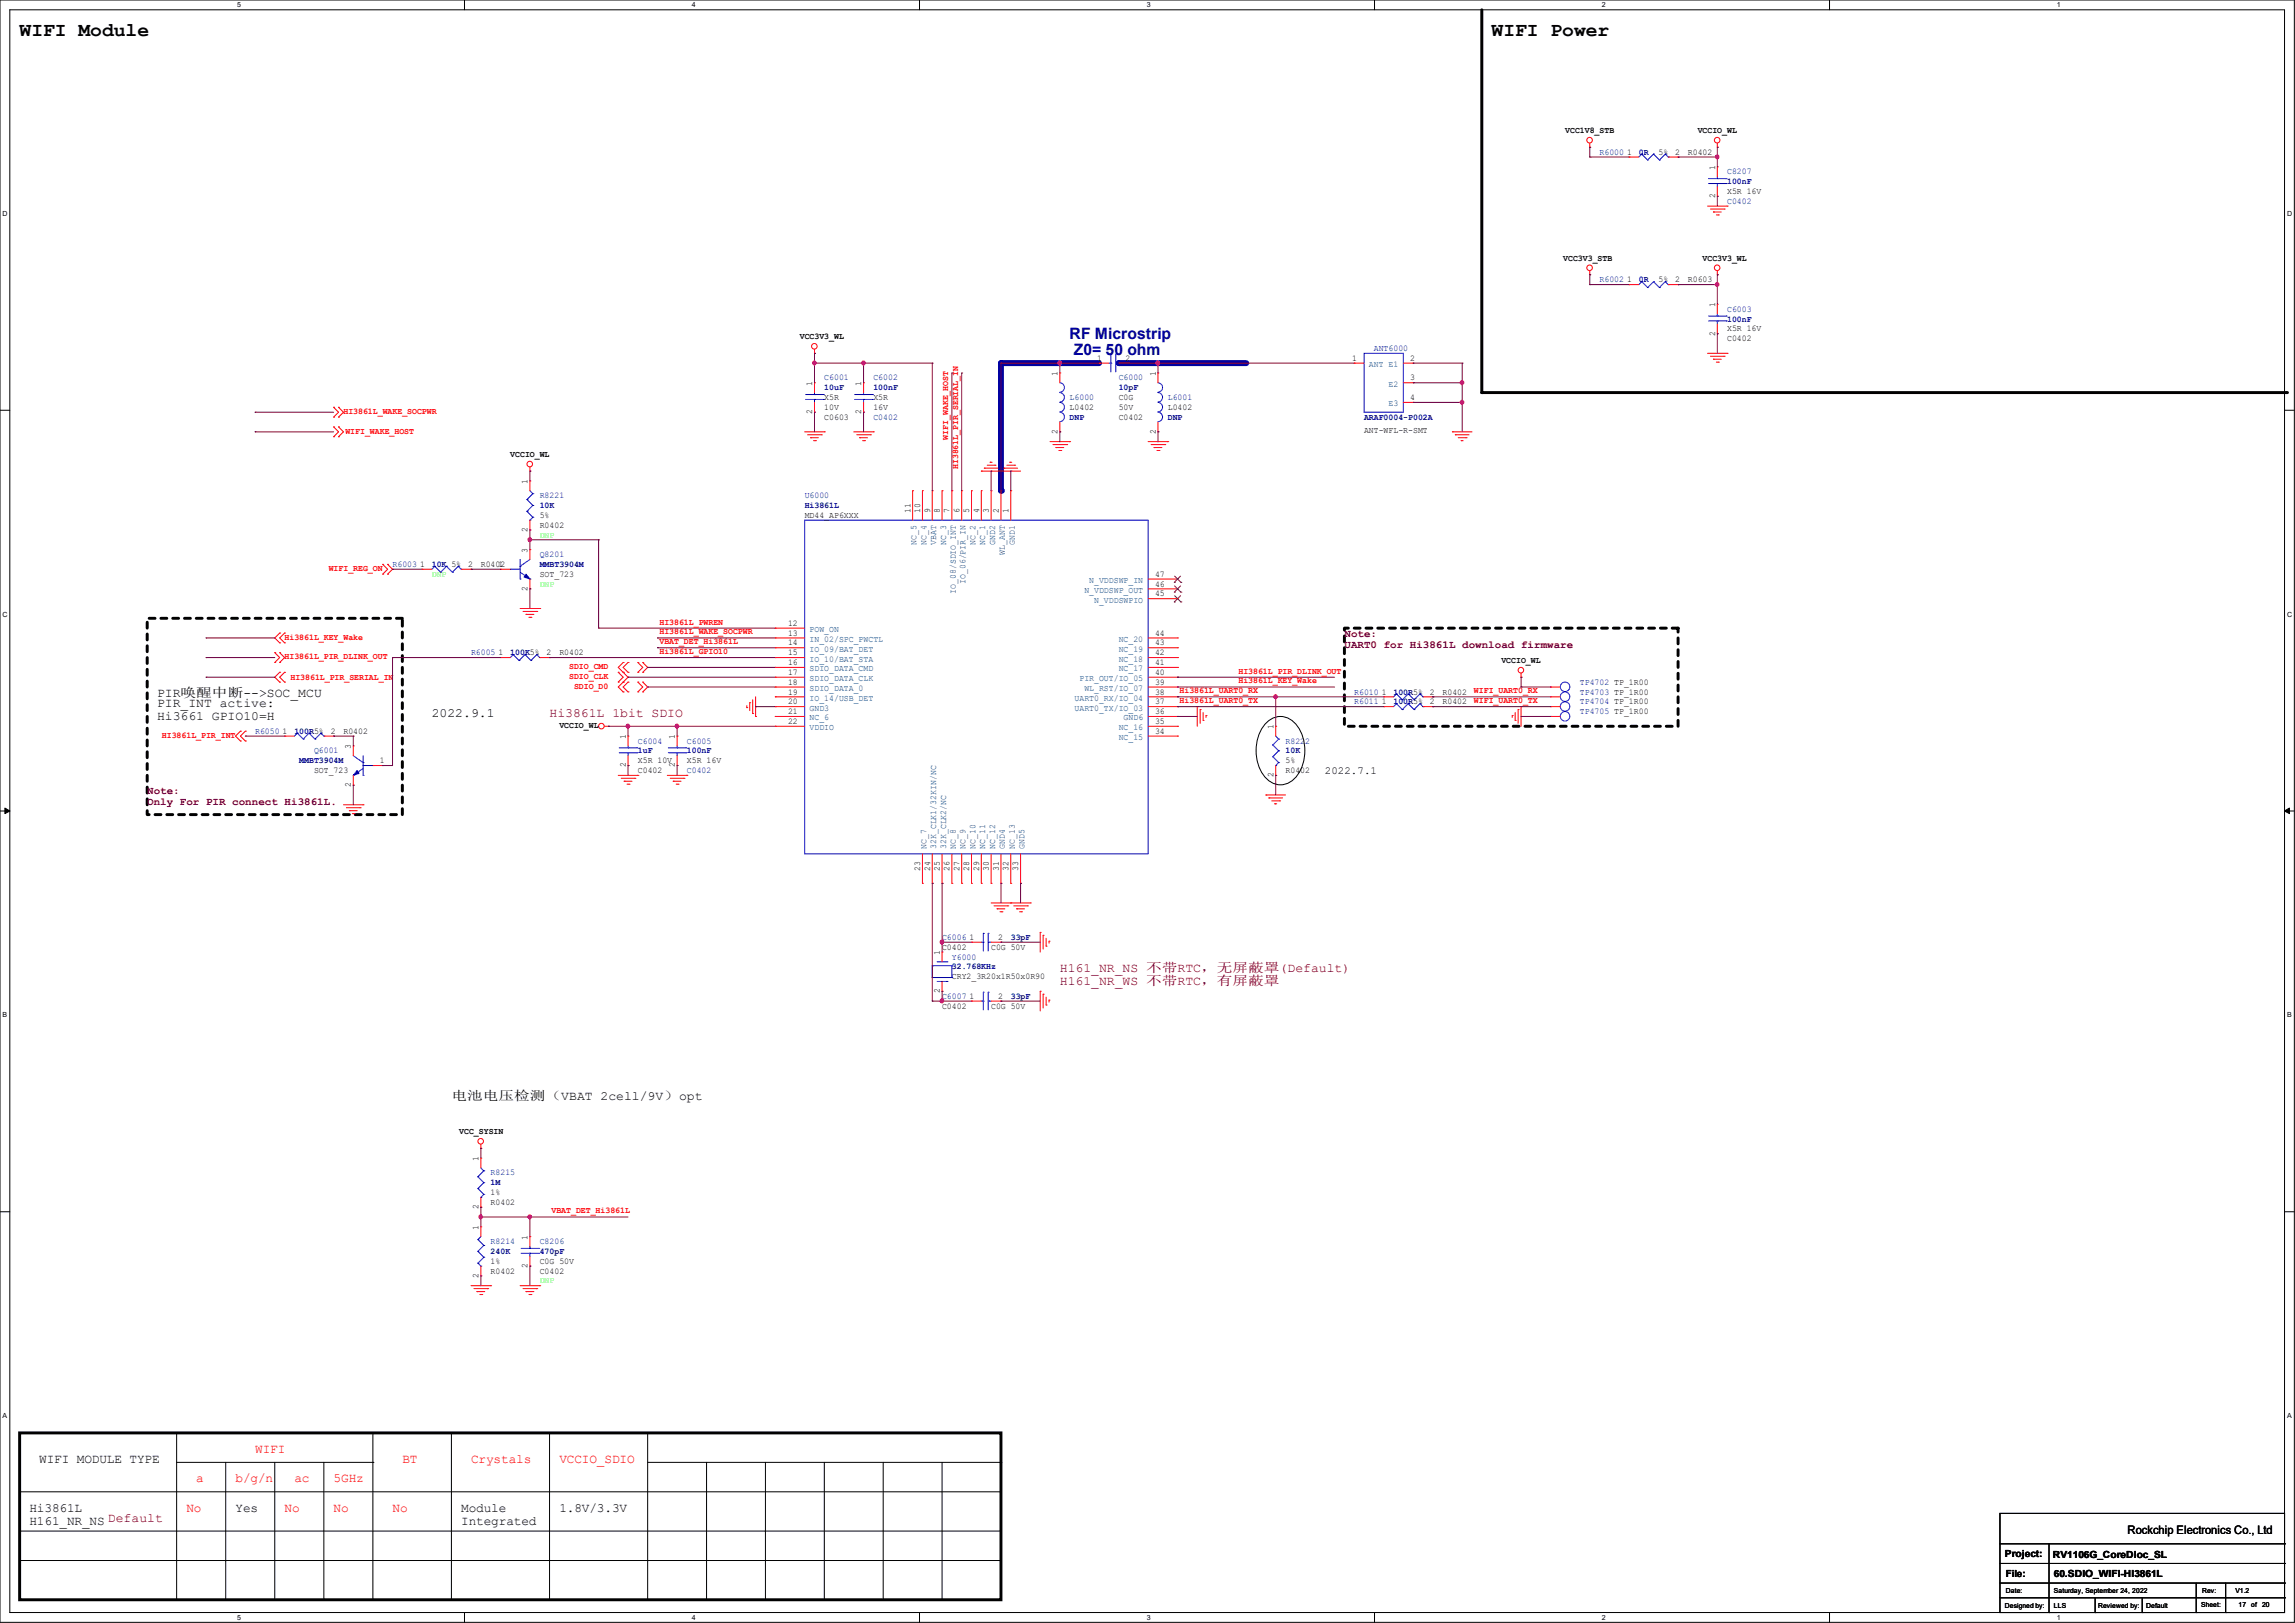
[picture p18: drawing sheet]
<svg xmlns="http://www.w3.org/2000/svg" width="297mm" height="210mm" viewBox="0 0 297 210" stroke-linecap="round" stroke-linejoin="round" font-family="sans-serif">
<defs><g id="words">
<g font-size="2.5">
<text x="2.5" y="4.6">WIFI Module</text>
<text x="193" y="4.6">WIFI Power</text>
</g>
<g font-size="2" fill="#000080">
<text x="138.4" y="43.8">RF Microstrip</text>
<text x="139" y="45.9">Z0= 50 ohm</text>
</g>
<g font-size="1.7">
<text x="20.3" y="91.5">PIR_INT active:</text>
<text x="20.3" y="93.1">Hi3661 GPIO10=H</text>
<text x="20.3" y="90.2">PIR唤醒中断--&gt;SOC_MCU</text>
<text x="55.9" y="92.8">2022.9.1</text>
<text x="58.4" y="142.3">电池电压检测（VBAT 2cell/9V）opt</text>
<text x="5.1" y="189.3">WIFI MODULE TYPE</text>
<text x="3.8" y="195.6">Hi3861L</text>
<text x="3.8" y="197.3">H161_NR_NS Default</text>
<text x="30.5" y="195.6">Yes</text>
<text x="59.7" y="195.6">Module</text>
<text x="59.7" y="197.3">Integrated</text>
<text x="72.4" y="195.6">1.8V/3.3V</text>
</g>
<g font-size="1.7" fill="#800000">
<text x="71.1" y="92.8">Hi3861L 1bit SDIO</text>
<text x="137.2" y="125.8">H161_NR_NS 不带RTC，无屏蔽罩(Default)</text>
<text x="137.2" y="127.4">H161_NR_WS 不带RTC，有屏蔽罩</text>
</g>
<g font-size="1.7" fill="#f00">
<text x="25.4" y="191.8">a</text>
<text x="30.5" y="191.8">b/g/n</text>
<text x="33" y="188">WIFI</text>
<text x="38.1" y="191.8">ac</text>
<text x="43.2" y="191.8">5GHz</text>
<text x="52.1" y="189.3">BT</text>
<text x="61" y="189.3">Crystals</text>
<text x="72.4" y="189.3">VCCIO_SDIO</text>
<text x="24.1" y="195.6">No</text>
<text x="36.8" y="195.6">No</text>
<text x="43.2" y="195.6">No</text>
<text x="50.8" y="195.6">No</text>
</g>
<text font-size="1.5" x="275.3" y="198.5">Rockchip Electronics Co., Ltd</text>
<g font-size="1.4" fill="#800000">
<text x="174" y="82.4">Note:</text>
<text x="174" y="83.8">UART0 for Hi3861L download firmware</text>
<text x="19" y="102.7">Note:</text>
<text x="19" y="104.1">Only For PIR connect Hi3861L.</text>
</g>
<text font-size="1.4" x="171.4" y="100.2">2022.7.1</text>
<g font-size="1.3">
<text x="259.5" y="201.5">Project:</text>
<text x="265.7" y="201.6">RV1106G_CoreDloc_SL</text>
<text x="259.6" y="204">File:</text>
<text x="265.8" y="204.1">60.SDIO_WIFI-HI3861L</text>
</g>
<g font-size="1.1">
<text x="202.6" y="17.2">VCC1V8_STB</text>
<text x="219.7" y="17.2">VCCIO_WL</text>
<text x="210.6" y="20">1</text>
<text x="214.6" y="20">5%</text>
<text x="216.8" y="20">2</text>
<text x="218.4" y="20">R0402</text>
<text x="222" y="22" transform="rotate(-90 222 22)">1</text>
<text x="222" y="25.7" transform="rotate(-90 222 25.7)">2</text>
<text x="223.5" y="25.1">X5R 16V</text>
<text x="202.3" y="33.7">VCC3V3_STB</text>
<text x="220.3" y="33.7">VCC3V3_WL</text>
<text x="210.6" y="36.5">1</text>
<text x="214.6" y="36.5">5%</text>
<text x="216.8" y="36.5">2</text>
<text x="218.4" y="36.5">R0603</text>
<text x="222" y="39.8" transform="rotate(-90 222 39.8)">1</text>
<text x="103.5" y="43.9">VCC3V3_WL</text>
<text x="142" y="46.7">1</text>
<text x="145.7" y="46.7">2</text>
<text x="175" y="46.7">1</text>
<text x="182.5" y="46.7">2</text>
<text x="222" y="43.4" transform="rotate(-90 222 43.4)">2</text>
<text x="223.5" y="44.2">C0402</text>
<text x="223.5" y="42.9">X5R 16V</text>
<text x="105.1" y="53.6" transform="rotate(-90 105.1 53.6)">2</text>
<text x="105.1" y="49.9" transform="rotate(-90 105.1 49.9)">1</text>
<text x="106.7" y="51.8">X5R</text>
<text x="106.7" y="53">10V</text>
<text x="111.5" y="53.6" transform="rotate(-90 111.5 53.6)">2</text>
<text x="111.5" y="49.9" transform="rotate(-90 111.5 49.9)">1</text>
<text x="113" y="51.8">X5R</text>
<text x="113" y="53">16V</text>
<text x="136.9" y="48.6" transform="rotate(-90 136.9 48.6)">1</text>
<text x="138.4" y="53">L0402</text>
<text x="144.8" y="51.8">C0G</text>
<text x="144.8" y="53">50V</text>
<text x="149.6" y="48.6" transform="rotate(-90 149.6 48.6)">1</text>
<text x="151.1" y="53">L0402</text>
<text x="182.5" y="49.2">3</text>
<text x="182.5" y="51.8">4</text>
<text x="66" y="59.1">VCCIO_WL</text>
<text x="106.7" y="54.3">C0603</text>
<text x="136.9" y="56.1" transform="rotate(-90 136.9 56.1)">2</text>
<text x="144.8" y="54.3">C0402</text>
<text x="149.6" y="56.1" transform="rotate(-90 149.6 56.1)">2</text>
<text x="176.5" y="56">ANT-WFL-R-SMT</text>
<text x="68.3" y="62.6" transform="rotate(-90 68.3 62.6)">1</text>
<text x="68.3" y="71.5" transform="rotate(-90 68.3 71.5)">3</text>
<text x="68.3" y="68.8" transform="rotate(-90 68.3 68.8)">2</text>
<text x="69.8" y="68.3">R0402</text>
<text x="69.8" y="67">5%</text>
<text x="104.1" y="67">MD44_AP6XXX</text>
<text x="117.8" y="66.4" transform="rotate(-90 117.8 66.4)">11</text>
<text x="119.1" y="66.4" transform="rotate(-90 119.1 66.4)">10</text>
<text x="120.4" y="66.4" transform="rotate(-90 120.4 66.4)">9</text>
<text x="121.6" y="66.4" transform="rotate(-90 121.6 66.4)">8</text>
<text x="122.9" y="66.4" transform="rotate(-90 122.9 66.4)">7</text>
<text x="124.2" y="66.4" transform="rotate(-90 124.2 66.4)">6</text>
<text x="125.4" y="66.4" transform="rotate(-90 125.4 66.4)">5</text>
<text x="126.7" y="66.4" transform="rotate(-90 126.7 66.4)">4</text>
<text x="128" y="66.4" transform="rotate(-90 128 66.4)">3</text>
<text x="129.2" y="66.4" transform="rotate(-90 129.2 66.4)">2</text>
<text x="130.5" y="66.4" transform="rotate(-90 130.5 66.4)">1</text>
<text x="54.4" y="73.4">1</text>
<text x="60.6" y="73.4">2</text>
<text x="62.2" y="73.4">R0402</text>
<text x="64.5" y="73.4">1</text>
<text x="68.3" y="76.5" transform="rotate(-90 68.3 76.5)">2</text>
<text x="69.8" y="74.6">SOT_723</text>
<text x="149.5" y="77.2">45</text>
<text x="149.5" y="75.9">46</text>
<text x="149.5" y="74.6">47</text>
<text x="102" y="82.3">13</text>
<text x="102" y="83.5">14</text>
<text x="102" y="81">12</text>
<text x="149.5" y="83.5">43</text>
<text x="149.5" y="82.3">44</text>
<text x="64.5" y="84.8">1</text>
<text x="70.7" y="84.8">2</text>
<text x="72.4" y="84.8">R0402</text>
<text x="102" y="88.6">18</text>
<text x="102" y="87.3">17</text>
<text x="102" y="86.1">16</text>
<text x="102" y="89.9">19</text>
<text x="102" y="84.8">15</text>
<text x="149.5" y="88.6">39</text>
<text x="149.5" y="89.9">38</text>
<text x="149.5" y="87.3">40</text>
<text x="149.5" y="84.8">42</text>
<text x="149.5" y="86.1">41</text>
<text x="178.8" y="89.9">1</text>
<text x="185" y="89.9">2</text>
<text x="186.7" y="89.9">R0402</text>
<text x="194.3" y="85.8">VCCIO_WL</text>
<text x="36.6" y="95">1</text>
<text x="42.8" y="95">2</text>
<text x="44.4" y="95">R0402</text>
<text x="72.4" y="94.2">VCCIO_WL</text>
<text x="81" y="95.6" transform="rotate(-90 81 95.6)">1</text>
<text x="87.3" y="95.6" transform="rotate(-90 87.3 95.6)">1</text>
<text x="102" y="93.7">22</text>
<text x="102" y="91.1">20</text>
<text x="102" y="92.4">21</text>
<text x="149.5" y="91.1">37</text>
<text x="149.5" y="93.7">35</text>
<text x="149.5" y="92.4">36</text>
<text x="149.5" y="95">34</text>
<text x="164.8" y="94.4" transform="rotate(-90 164.8 94.4)">1</text>
<text x="178.8" y="91.1">1</text>
<text x="185" y="91.1">2</text>
<text x="186.7" y="91.1">R0402</text>
<text x="40.6" y="100">SOT_723</text>
<text x="45.4" y="101.9" transform="rotate(-90 45.4 101.9)">2</text>
<text x="45.4" y="96.9" transform="rotate(-90 45.4 96.9)">3</text>
<text x="49.1" y="98.8">1</text>
<text x="81" y="99.3" transform="rotate(-90 81 99.3)">2</text>
<text x="82.5" y="100">C0402</text>
<text x="82.5" y="98.8">X5R 10V</text>
<text x="87.3" y="99.3" transform="rotate(-90 87.3 99.3)">2</text>
<text x="88.9" y="98.8">X5R 16V</text>
<text x="164.8" y="100.6" transform="rotate(-90 164.8 100.6)">2</text>
<text x="166.4" y="100">R0402</text>
<text x="166.4" y="98.8">5%</text>
<text x="119.1" y="112.6" transform="rotate(-90 119.1 112.6)">23</text>
<text x="120.4" y="112.6" transform="rotate(-90 120.4 112.6)">24</text>
<text x="121.6" y="112.6" transform="rotate(-90 121.6 112.6)">25</text>
<text x="122.9" y="112.6" transform="rotate(-90 122.9 112.6)">26</text>
<text x="124.2" y="112.6" transform="rotate(-90 124.2 112.6)">27</text>
<text x="125.4" y="112.6" transform="rotate(-90 125.4 112.6)">28</text>
<text x="126.7" y="112.6" transform="rotate(-90 126.7 112.6)">29</text>
<text x="128" y="112.6" transform="rotate(-90 128 112.6)">30</text>
<text x="129.2" y="112.6" transform="rotate(-90 129.2 112.6)">31</text>
<text x="130.5" y="112.6" transform="rotate(-90 130.5 112.6)">32</text>
<text x="131.8" y="112.6" transform="rotate(-90 131.8 112.6)">33</text>
<text x="121.6" y="123.6" transform="rotate(-90 121.6 123.6)">1</text>
<text x="121.9" y="122.9">C0402</text>
<text x="125.5" y="121.6">1</text>
<text x="128.3" y="122.9">C0G 50V</text>
<text x="129.2" y="121.6">2</text>
<text x="121.6" y="128.5" transform="rotate(-90 121.6 128.5)">2</text>
<text x="121.9" y="130.5">C0402</text>
<text x="123.2" y="126.7">CRY2_3R20x1R50x0R90</text>
<text x="125.5" y="129.2">1</text>
<text x="128.3" y="130.5">C0G 50V</text>
<text x="129.2" y="129.2">2</text>
<text x="59.4" y="146.8">VCC_SYSIN</text>
<text x="61.9" y="150.2" transform="rotate(-90 61.9 150.2)">1</text>
<text x="63.5" y="155.9">R0402</text>
<text x="63.5" y="154.6">1%</text>
<text x="61.9" y="159.1" transform="rotate(-90 61.9 159.1)">1</text>
<text x="61.9" y="156.5" transform="rotate(-90 61.9 156.5)">2</text>
<text x="68.3" y="160.4" transform="rotate(-90 68.3 160.4)">1</text>
<text x="61.9" y="165.4" transform="rotate(-90 61.9 165.4)">2</text>
<text x="63.5" y="164.8">R0402</text>
<text x="63.5" y="163.5">1%</text>
<text x="68.3" y="164.1" transform="rotate(-90 68.3 164.1)">2</text>
<text x="69.8" y="164.8">C0402</text>
<text x="69.8" y="163.5">C0G 50V</text>
</g>
<g font-size="1.1" fill="#000080">
<text x="207" y="20">R6000</text>
<text x="212.1" y="20">0R</text>
<text x="223.5" y="22.6">C8207</text>
<text x="223.5" y="23.8">100nF</text>
<text x="223.5" y="26.4">C0402</text>
<text x="207" y="36.5">R6002</text>
<text x="212.1" y="36.5">0R</text>
<text x="223.5" y="40.3">C6003</text>
<text x="223.5" y="41.6">100nF</text>
<text x="177.8" y="45.4">ANT6000</text>
<text x="106.7" y="49.2">C6001</text>
<text x="106.7" y="50.5">10uF</text>
<text x="113" y="49.2">C6002</text>
<text x="113" y="50.5">100nF</text>
<text x="138.4" y="51.8">L6000</text>
<text x="144.8" y="49.2">C6000</text>
<text x="144.8" y="50.5">10pF</text>
<text x="151.1" y="51.8">L6001</text>
<text x="113" y="54.3">C0402</text>
<text x="138.4" y="54.3">DNP</text>
<text x="151.1" y="54.3">DNP</text>
<text x="176.5" y="54.3">ARAF0004-P002A</text>
<text x="69.8" y="64.5">R8221</text>
<text x="69.8" y="65.7">10K</text>
<text x="104.1" y="64.5">U6000</text>
<text x="104.1" y="65.7">Hi3861L</text>
<text x="50.8" y="73.4">R6003</text>
<text x="55.9" y="73.4">10K 5%</text>
<text x="69.8" y="72.1">Q8201</text>
<text x="69.8" y="73.4">MMBT3904M</text>
<text x="61" y="84.8">R6005</text>
<text x="66" y="84.8">100K5%</text>
<text x="175.3" y="89.9">R6010</text>
<text x="180.3" y="89.9">100R5%</text>
<text x="204.5" y="89.9">TP4703 TP_1R00</text>
<text x="204.5" y="88.6">TP4702 TP_1R00</text>
<text x="33" y="95">R6050</text>
<text x="38.1" y="95">100R5%</text>
<text x="175.3" y="91.1">R6011</text>
<text x="180.3" y="91.1">100R5%</text>
<text x="204.5" y="91.1">TP4704 TP_1R00</text>
<text x="204.5" y="92.4">TP4705 TP_1R00</text>
<text x="38.7" y="98.8">MMBT3904M</text>
<text x="40.6" y="97.5">Q6001</text>
<text x="82.5" y="96.2">C6004</text>
<text x="82.5" y="97.5">1uF</text>
<text x="88.9" y="96.2">C6005</text>
<text x="88.9" y="97.5">100nF</text>
<text x="88.9" y="100">C0402</text>
<text x="166.4" y="96.2">R8222</text>
<text x="166.4" y="97.5">10K</text>
<text x="121.9" y="121.6">C6006</text>
<text x="123.2" y="124.2">Y6000</text>
<text x="123.2" y="125.4">32.768KHz</text>
<text x="130.8" y="121.6">33pF</text>
<text x="121.9" y="129.2">C6007</text>
<text x="130.8" y="129.2">33pF</text>
<text x="63.5" y="152.1">R8215</text>
<text x="63.5" y="153.4">1M</text>
<text x="63.5" y="161">R8214</text>
<text x="69.8" y="161">C8206</text>
<text x="63.5" y="162.3">240K</text>
<text x="69.8" y="162.3">470pF</text>
</g>
<g font-size="1.1" fill="#004080">
<text x="177.2" y="47.5">ANT E1</text>
<text x="179.7" y="50">E2</text>
<text x="179.7" y="52.6">E3</text>
<text x="118.6" y="70.5" transform="rotate(-90 118.6 70.5)">NC_5</text>
<text x="119.9" y="70.5" transform="rotate(-90 119.9 70.5)">NC_4</text>
<text x="121.2" y="70.5" transform="rotate(-90 121.2 70.5)">VBAT</text>
<text x="122.4" y="70.5" transform="rotate(-90 122.4 70.5)">NC_3</text>
<text x="126.2" y="70.5" transform="rotate(-90 126.2 70.5)">NC_2</text>
<text x="127.5" y="70.5" transform="rotate(-90 127.5 70.5)">NC_1</text>
<text x="128.8" y="70.5" transform="rotate(-90 128.8 70.5)">GND2</text>
<text x="130.1" y="71.8" transform="rotate(-90 130.1 71.8)">WL_ANT</text>
<text x="131.3" y="70.5" transform="rotate(-90 131.3 70.5)">GND1</text>
<text x="123.7" y="76.8" transform="rotate(-90 123.7 76.8)">IO_08/SDIO_INT</text>
<text x="125" y="75.6" transform="rotate(-90 125 75.6)">IO_06/PIR_IN</text>
<text x="140.3" y="76.7">N_VDDSWP_OUT</text>
<text x="141" y="75.4">N_VDDSWP_IN</text>
<text x="141.6" y="78">N_VDDSWPIO</text>
<text x="104.8" y="83.1">IN_02/SPC_PWCTL</text>
<text x="104.8" y="81.8">POW_ON</text>
<text x="144.8" y="83.1">NC_20</text>
<text x="104.8" y="84.3">IO_09/BAT_DET</text>
<text x="104.8" y="89.4">SDIO_DATA_0</text>
<text x="104.8" y="88.1">SDIO_DATA_CLK</text>
<text x="104.8" y="86.9">SDIO_DATA_CMD</text>
<text x="104.8" y="85.6">IO_10/BAT_STA</text>
<text x="139.7" y="88.1">PIR_OUT/IO_05</text>
<text x="140.3" y="89.4">WL_RST/IO_07</text>
<text x="144.8" y="85.6">NC_18</text>
<text x="144.8" y="84.3">NC_19</text>
<text x="144.8" y="86.9">NC_17</text>
<text x="104.8" y="94.5">VDDIO</text>
<text x="104.8" y="90.7">IO_14/USB_DET</text>
<text x="104.8" y="92">GND3</text>
<text x="104.8" y="93.2">NC_6</text>
<text x="139.1" y="92">UART0_TX/IO_03</text>
<text x="139.1" y="90.7">UART0_RX/IO_04</text>
<text x="144.8" y="94.5">NC_16</text>
<text x="144.8" y="95.8">NC_15</text>
<text x="145.4" y="93.2">GND6</text>
<text x="119.9" y="109.9" transform="rotate(-90 119.9 109.9)">NC_7</text>
<text x="121.2" y="109.9" transform="rotate(-90 121.2 109.9)">32K_CLK1/32KIN/NC</text>
<text x="122.4" y="109.9" transform="rotate(-90 122.4 109.9)">32K_CLK2/NC</text>
<text x="123.7" y="109.9" transform="rotate(-90 123.7 109.9)">NC_8</text>
<text x="125" y="109.9" transform="rotate(-90 125 109.9)">NC_9</text>
<text x="126.2" y="109.9" transform="rotate(-90 126.2 109.9)">NC_10</text>
<text x="127.5" y="109.9" transform="rotate(-90 127.5 109.9)">NC_11</text>
<text x="128.8" y="109.9" transform="rotate(-90 128.8 109.9)">NC_12</text>
<text x="130.1" y="109.9" transform="rotate(-90 130.1 109.9)">GND4</text>
<text x="131.3" y="109.9" transform="rotate(-90 131.3 109.9)">NC_13</text>
<text x="132.6" y="109.9" transform="rotate(-90 132.6 109.9)">GND5</text>
</g>
<g font-size="1.1" fill="#f00">
<text x="44.4" y="53.6">HI3861L_WAKE_SOCPWR</text>
<text x="44.7" y="56.2">WIFI_WAKE_HOST</text>
<text x="122.7" y="56.9" transform="rotate(-90 122.7 56.9)">WIFI_WAKE_HOST</text>
<text x="124" y="60.7" transform="rotate(-90 124 60.7)">HI3861L_PIR_SERIAL_IN</text>
<text x="42.5" y="73.9">WIFI_REG_ON</text>
<text x="36.8" y="82.8">Hi3861L_KEY_Wake</text>
<text x="85.3" y="83.4">VBAT_DET_Hi3861L</text>
<text x="85.3" y="82.1">HI3861L_WAKE_SOCPWR</text>
<text x="85.3" y="80.8">HI3861L_PWREN</text>
<text x="36.8" y="85.3">HI3861L_PIR_DLINK_OUT</text>
<text x="37.6" y="88">HI3861L_PIR_SERIAL_IN</text>
<text x="73.7" y="86.6">SDIO_CMD</text>
<text x="73.7" y="87.8">SDIO_CLK</text>
<text x="74.3" y="89.1">SDIO_D0</text>
<text x="85.3" y="84.6">Hi3861L_GPIO10</text>
<text x="152.7" y="89.7">Hi3861L_UART0_RX</text>
<text x="160.3" y="87.2">HI3861L_PIR_DLINK_OUT</text>
<text x="160.3" y="88.4">Hi3861L_KEY_Wake</text>
<text x="190.8" y="89.7">WIFI_UART0_RX</text>
<text x="21" y="95.5">HI3861L_PIR_INT</text>
<text x="152.7" y="91">Hi3861L_UART0_TX</text>
<text x="190.8" y="91">WIFI_UART0_TX</text>
<text x="71.4" y="157">VBAT_DET_Hi3861L</text>
</g>
<g font-size="1.1" fill="#0f0">
<text x="69.8" y="69.6">DNP</text>
<text x="55.9" y="74.6">DNP</text>
<text x="69.8" y="75.9">DNP</text>
<text x="69.8" y="166.1">DNP</text>
</g>
<g font-size=".9">
<text x="30.7" y=".9">5</text>
<text x="89.5" y=".9">4</text>
<text x="148.4" y=".9">3</text>
<text x="207.3" y=".9">2</text>
<text x="266.2" y=".9">1</text>
<text x=".3" y="28">D</text>
<text x="296" y="28">D</text>
<text x=".3" y="79.8">C</text>
<text x="296" y="79.8">C</text>
<text x=".3" y="131.7">B</text>
<text x="296" y="131.7">B</text>
<text x=".3" y="183.5">A</text>
<text x="296" y="183.5">A</text>
<text x="30.7" y="209.6">5</text>
<text x="89.5" y="209.6">4</text>
<text x="148.4" y="209.6">3</text>
<text x="207.3" y="209.6">2</text>
<text x="259.5" y="208.1">Designed by:</text>
<text x="259.6" y="206.2">Date:</text>
<text x="265.8" y="206.2">Saturday, September 24, 2022</text>
<text x="265.8" y="208.1">LLS</text>
<text x="266.2" y="209.6">1</text>
<text x="271.5" y="208.1">Reviewed by:</text>
<text x="277.7" y="208.1">Default</text>
<text x="284.9" y="207.9">Sheet:</text>
<text x="285" y="206.2">Rev:</text>
<text x="289.3" y="206.2">V1.2</text>
<text x="289.7" y="207.9">17</text>
<text x="291.3" y="207.9">of 20</text>
</g>
</g></defs>
<path d="M0 0h296.9v209.9h-296.9zM1.3 1.3h294.4v207.4h-294.4z" fill="none" stroke="#000" stroke-width=".13"/>
<g fill="#fff">
<path d="M30.7 .1h.5v1h-.5z"/>
<path d="M30.7 208.8h.5v1h-.5z"/>
</g>
<path d="M60.1 0v1.3M60.1 208.7v1.2" fill="none" stroke="#000" stroke-width=".13"/>
<g fill="#fff">
<path d="M89.5 .1h.5v1h-.5z"/>
<path d="M89.5 208.8h.5v1h-.5z"/>
</g>
<path d="M119 0v1.3M119 208.7v1.2" fill="none" stroke="#000" stroke-width=".13"/>
<g fill="#fff">
<path d="M148.4 .1h.5v1h-.5z"/>
<path d="M148.4 208.8h.5v1h-.5z"/>
</g>
<path d="M177.9 0v1.3M177.9 208.7v1.2" fill="none" stroke="#000" stroke-width=".13"/>
<g fill="#fff">
<path d="M207.3 .1h.5v1h-.5z"/>
<path d="M207.3 208.8h.5v1h-.5z"/>
</g>
<path d="M236.8 0v1.3M236.8 208.7v1.2" fill="none" stroke="#000" stroke-width=".13"/>
<g fill="#fff">
<path d="M266.2 .1h.5v1h-.5z"/>
<path d="M266.2 208.8h.5v1h-.5z"/>
<path d="M.3 27.2h.7v1h-.7z"/>
<path d="M296 27.2h.6v1h-.6z"/>
<path d="M.3 79h.7v1h-.7z"/>
<path d="M296 79h.6v1h-.6z"/>
</g>
<path d="M0 53.1h1.3M295.7 53.1h1.2" fill="none" stroke="#000" stroke-width=".13"/>
<g fill="#fff">
<path d="M.3 130.9h.6v1h-.6z"/>
<path d="M296 130.9h.6v1h-.6z"/>
</g>
<path d="M0 104.9h1.3M295.7 104.9h1.2" fill="none" stroke="#000" stroke-width=".13"/>
<path d="M.6 104.6l.7 .3-.7 .4zM295.7 104.9l.6-.3v.7z" fill="#000" stroke="#000" stroke-width=".13"/>
<g fill="#fff">
<path d="M.3 182.7h.6v1h-.6z"/>
<path d="M296 182.7h.5v1h-.5z"/>
</g>
<path d="M0 156.8h1.3M295.7 156.8h1.2" fill="none" stroke="#000" stroke-width=".13"/>
<path d="M129.5 47h12.7" fill="none" stroke="#0000a0" stroke-width=".76"/>
<circle cx="129.5" cy="47" r=".38" fill="#0000a0"/>
<path d="M144.8 47h16.5" fill="none" stroke="#0000a0" stroke-width=".76"/>
<circle cx="144.8" cy="47" r=".38" fill="#0000a0"/>
<path d="M129.5 47v16.5" fill="none" stroke="#0000a0" stroke-width=".76"/>
<circle cx="129.5" cy="63.5" r=".38" fill="#0000a0"/>
<path d="M191.8 1.3v49.5h104.1M2.5 185.4h127v21.6h-127z" fill="none" stroke="#000" stroke-width=".38"/>
<g fill="#000">
<circle cx="191.8" cy="50.8" r=".19"/>
<circle cx="295.9" cy="50.8" r=".19"/>
</g>
<g fill="none" stroke="#000" stroke-width=".13">
<path d="M163.9 93.5a2.51 2.51 0 0 1 4 .5 5.6 5.6 0 0 1-.4 6.8 2.51 2.51 0 0 1-4-.5 5.6 5.6 0 0 1 .4-6.8zM2.5 193h.1M2.5 198.1h.1M2.5 193h127M2.5 198.1h127M22.9 189.2h25.4M22.9 185.4v21.6M29.2 189.2v17.8M35.6 189.2v17.8M41.9 189.2v17.8M48.3 189.2h.1M48.3 185.4v21.6"/>
<path d="M58.4 185.4v21.6M71.1 185.4v21.6M83.8 189.2h45.7M83.8 185.4v21.6M91.4 189.2v17.8M99.1 189.2v17.8M106.7 189.2v17.8M114.3 189.2v17.8M121.9 189.2v17.8M129.5 189.2h.1M258.8 195.8h36.9v12.9h-36.9zM258.8 199.8h36.9"/>
<path d="M265.2 199.8v8.9M295.7 199.8h.1M2.5 201.9h.1M2.5 201.9h127M22.9 207h.1M29.2 207h.1M35.6 207h.1M41.9 207h.1M48.3 207h.1M58.4 207h.1M71.1 207h.1M83.8 207h.1"/>
<path d="M91.4 207h.1M99.1 207h.1M106.7 207h.1M114.3 207h.1M121.9 207h.1M258.8 202.3h36.9M258.8 204.9h36.9M258.8 206.8h36.9M265.2 208.7h.1M271.1 208.7h.1M271.1 206.8v1.9M277.2 208.7h.1"/>
<path d="M277.2 206.8v1.9M284.2 208.7h.1M284.2 204.9v3.8M288 208.7h.1M288 204.9v3.8M295.7 202.3h.1M295.7 204.9h.1M295.7 206.8h.1"/>
</g>
<path d="M19 80h33.1v25.4h-33.1zM174 81.3h43.2v12.7h-43.2z" fill="none" stroke="#000" stroke-width=".38" stroke-dasharray=".8 .8"/>
<g fill="none" stroke="#f00" stroke-width=".13">
<path d="M205.7 19h.1M205.7 18.5v.5M222.2 19h.1M222.2 18.5v.5M205.7 35.6h.1M205.7 35.1v.5M210.8 36.8h.1M210.8 20.3h.1M210.8 36.8h1.3M210.8 20.3h1.3M215.9 36.8h1.3M215.9 20.3h1.3"/>
<path d="M217.2 36.8h.1M217.2 20.3h.1M221 26.7h2.5M221.4 27.1h1.7M221.7 27.4h.1M221.7 27.4h1.1M222.1 27.8h.3M222.2 35.6h.1M222.2 21.6h.1M222.2 25.4h.1M222.2 39.4h.1M222.2 21.6v1.3"/>
<path d="M222.2 24.1v1.3M222.2 35.1v.5M222.2 39.4v1.2M222.4 27.8h.1M223.1 27.1h.1M223.5 26.7h.1M43.2 56.5h.1M43.2 55.2h.1M43.2 52.7h.1M43.2 54h.1M43.2 55.2l.6 .7-.6 .6M43.2 52.7l.6 .6-.6 .7"/>
<path d="M43.8 56.5h.1M43.8 55.2h.1M43.8 52.7h.1M43.8 54h.1M43.8 55.2l.6 .7-.6 .6M43.8 52.7l.6 .6-.6 .7M104.1 55.9h2.6M104.5 56.3h1.8M104.9 56.6h.1M104.9 56.6h1M105.3 57h.2M105.4 45.7h.1"/>
<path d="M105.4 49.5h.1M105.4 53.3h.1M105.4 45.2v.5M105.4 49.5v1.3M105.4 52.1v1.2M105.5 57h.1M106.3 56.3h.1M106.7 55.9h.1M110.5 55.9h2.5M110.9 56.3h1.7M111.3 56.6h.1M111.3 56.6h1"/>
<path d="M111.6 57h.3M111.8 49.5h.1M111.8 53.3h.1M111.8 49.5v1.3M111.8 52.1v1.2M111.9 57h.1M112.6 56.3h.1M113 55.9h.1M128.1 59.8h.1M128.1 59.8h.3M130.7 59.8h.1M130.7 59.8h.2"/>
<path d="M135.9 57.1h2.5M136.3 57.5h1.7M136.7 57.9h.1M136.7 57.9h1M137 58.3h.3M137.2 48.3h.1M137.2 55.9h.1M137.2 48.3v1.2M137.2 54.6v1.3M137.3 58.3h.1M138 57.5h.1M138.4 57.1h.1"/>
<path d="M142.2 47h.1M142.2 47h1.3M144.8 47h1.2M146 47h.1M148.6 57.1h2.5M149 57.5h1.7M149.4 57.9h.1M149.4 57.9h1M149.7 58.3h.3M149.9 48.3h.1M149.9 55.9h.1M149.9 48.3v1.2"/>
<path d="M149.9 54.6v1.3M150 58.3h.1M150.7 57.5h.1M151.1 57.1h.1M175.3 47h.1M175.3 47h1.2M181.6 47h1.3M181.6 49.5h1.3M181.6 52.1h1.3M182.9 47h.1M182.9 49.5h.1M182.9 52.1h.1"/>
<path d="M188 55.9h.1M188 55.9h2.5M188.3 56.3h.1M188.3 56.3h1.8M188.7 56.6h1M189.1 57h.1M189.1 57h.3M189.7 56.6h.1M221 45.7h2.5M221.4 46.1h1.7M221.7 46.5h.1M221.7 46.5h1.1"/>
<path d="M222.1 46.9h.3M222.2 43.2h.1M222.2 41.9v1.3M222.4 46.9h.1M223.1 46.1h.1M223.5 45.7h.1M49.5 74.3h.1M49.5 73h.1M49.5 73l.7 .7-.7 .6M50.2 73h.1M50.2 74.3h.1M50.2 73l.6 .7-.6 .6"/>
<path d="M54.6 73.7h.1M54.6 73.7h1.3M59.7 73.7h1.3M61 73.7h.1M64.8 73.7h.1M64.8 73.7h1.2M67.3 78.7h2.5M67.7 79.1h1.8M68.1 79.5h.1M68.1 79.5h1M68.5 79.9h.2M68.6 61h.1"/>
<path d="M68.6 62.2h.1M68.6 68.6h.1M68.6 76.2h.1M68.6 71.1h.1M68.6 60.5v.5M68.6 62.2v1.3M68.6 67.3v1.3M68.6 71.1v1.3M68.6 74.9v1.3M68.7 79.9h.1M69.5 79.1h.1M69.8 78.7h.1"/>
<path d="M118.1 63.5h.1M118.1 63.5v3.8M119.4 63.5h.1M119.4 63.5v3.8M120.6 63.5h.1M120.6 63.5v3.8M121.9 63.5h.1M121.9 63.5v3.8M123.2 63.5h.1M123.2 63.5v3.8M124.5 63.5h.1M124.5 63.5v3.8"/>
<path d="M125.7 63.5h.1M125.7 63.5v3.8M127 61h.1M127 63.5h.1M127 61h5.1M127 63.5v3.8M127.4 60.6h.1M127.4 60.6h1.8M127.8 60.2h1M128.3 63.5h.1M128.3 63.5v3.8M128.8 60.2h.1"/>
<path d="M129.5 61h.1M129.5 63.5h.1M129.5 63.5v3.8M129.9 60.6h.1M129.9 60.6h1.8M130.3 60.2h1M130.8 63.5h.1M130.8 63.5v3.8M131.3 60.2h.1M148.6 77.5h3.8M148.6 76.2h3.8M148.6 74.9h3.8"/>
<path d="M152.4 77.5h.1M152.4 76.2h.1M152.4 74.9h.1M31.1 94.6h.1M31.1 95.9h.1M31.1 94.6l-.6 .6 .6 .7M31.7 94.6h.1M31.7 95.9h.1M31.7 94.6l-.6 .6 .6 .7M35.6 85.7h.1M35.6 84.5h.1M35.6 84.5l.6 .6-.6 .6"/>
<path d="M36.2 81.9h.1M36.2 83.2h.1M36.2 85.7h.1M36.2 84.5h.1M36.2 87h.1M36.2 88.3h.1M36.2 81.9l-.6 .6 .6 .7M36.2 84.5l.6 .6-.6 .6M36.2 87l-.6 .6 .6 .7M36.8 83.2h.1M36.8 81.9h.1M36.8 88.3h.1"/>
<path d="M36.8 87h.1M36.8 95.2h.1M36.8 81.9l-.6 .6 .6 .7M36.8 87l-.6 .6 .6 .7M36.8 95.2h1.3M41.9 95.2h1.3M43.2 95.2h.1M45.7 96.5h.1M45.7 96.5v1.3M48.3 99.1h1.2M49.5 99.1h.1M64.8 85.1h.1"/>
<path d="M64.8 85.1h1.2M69.8 85.1h1.3M71.1 85.1h.1M78.2 94h.5M78.7 94h.1M80 88.3h.1M80 87h.1M80 87l.6 .6-.6 .7M80.6 87h.1M80.6 85.7h.1M80.6 88.3h.1M80.6 89.5h.1"/>
<path d="M80.6 85.7l-.6 .7 1.3 1.2-1.3 1.3 .6 .6M81.3 87h.1M81.3 85.7h.1M81.3 88.3h.1M81.3 89.5h.1M81.3 95.2h.1M81.3 99.1h.1M81.3 88.3l-.7 .6 .7 .6M81.3 85.7l-.7 .7 .7 .6M81.3 95.2v1.3M81.3 97.8v1.3M82.5 87h.1"/>
<path d="M82.5 85.7h.1M82.5 88.3h.1M82.5 89.5h.1M82.5 85.7l.7 .7-.7 .6M82.5 88.3l.7 .6-.7 .6M83.2 85.7h.1M83.2 87h.1M83.2 89.5h.1M83.2 88.3h.1M83.2 85.7l.6 .7-.6 .6M83.2 88.3l.6 .6-.6 .6M87.6 95.2h.1"/>
<path d="M87.6 99.1h.1M87.6 95.2v1.3M87.6 97.8v1.3M96.6 91.6h.1M96.6 91.3v.3M97 90.9h.1M97 90.9v1M97.4 92.3h.1M97.4 90.6v1.7M97.8 92.7h.1M97.8 90.2v2.5M100.3 82.5h.1"/>
<path d="M100.3 94h.1M100.3 83.8h.1M100.3 88.9h.1M100.3 87.6h.1M100.3 86.4h.1M100.3 90.2h.1M100.3 85.1h.1M100.3 81.3h.1M100.3 91.4h.1M100.3 92.7h.1M100.3 94h3.8M100.3 85.1h3.8"/>
<path d="M100.3 90.2h3.8M100.3 91.4h3.8M100.3 88.9h3.8M100.3 92.7h3.8M100.3 87.6h3.8M100.3 82.5h3.8M100.3 83.8h3.8M100.3 86.4h3.8M100.3 81.3h3.8M148.6 94h3.8M148.6 85.1h3.8M148.6 90.2h3.8"/>
<path d="M148.6 91.4h3.8M148.6 88.9h3.8M148.6 95.2h3.8M148.6 92.7h3.8M148.6 87.6h3.8M148.6 82.5h3.8M148.6 83.8h3.8M148.6 86.4h3.8M152.4 91.4h.1M152.4 94h.1M152.4 88.9h.1M152.4 90.2h.1"/>
<path d="M152.4 92.7h.1M152.4 87.6h.1M152.4 95.2h.1M152.4 85.1h.1M152.4 83.8h.1M152.4 86.4h.1M152.4 82.5h.1M154.9 91.4h.1M154.9 91.4v2.6M155.3 91.8h.1M155.3 91.8v1.8M155.7 93.2h.1"/>
<path d="M155.7 92.2v1M156.1 92.6h.1M156.1 92.6v.2M165.1 94h.1M165.1 94v1.2M165.1 99.1v1.2M179.1 90.2h.1M179.1 91.4h.1M179.1 90.2h1.2M179.1 91.4h1.2M184.1 90.2h1.3M184.1 91.4h1.3"/>
<path d="M185.4 90.2h.1M185.4 91.4h.1M195.7 92.6h.1M195.7 92.6v.2M196.1 93.2h.1M196.1 92.2v1M196.5 91.8h.1M196.5 91.8v1.8M196.8 91.4h.1M196.8 87.6h.1M196.8 87.1v.5M196.8 91.4v2.6"/>
<path d="M200.7 90.2h.1M200.7 91.4h.1M200.7 88.9h.1M200.7 92.7h.1M200.7 90.2h1.2M200.7 91.4h1.2M200.7 88.9h1.2M200.7 92.7h1.2M44.4 104.1h2.6M44.8 104.5h1.8M45.2 104.9h.1M45.2 104.9h1"/>
<path d="M45.6 105.3h.2M45.7 101.6h.1M45.7 100.3v1.3M45.8 105.3h.1M46.6 104.5h.1M47 104.1h.1M80 100.3h2.5M80.4 100.7h1.8M80.8 101.1h.1M80.8 101.1h1M81.2 101.5h.2M81.4 101.5h.1"/>
<path d="M82.2 100.7h.1M82.5 100.3h.1M86.4 100.3h2.5M86.7 100.7h1.8M87.1 101.1h.1M87.1 101.1h1M87.5 101.5h.3M87.8 101.5h.1M88.5 100.7h.1M88.9 100.3h.1M119.4 114.3h.1M119.4 110.5v3.8"/>
<path d="M120.6 114.3h.1M120.6 110.5v3.8M121.9 114.3h.1M121.9 110.5v3.8M123.2 114.3h.1M123.2 110.5v3.8M124.5 114.3h.1M124.5 110.5v3.8M125.7 114.3h.1M125.7 110.5v3.8M127 114.3h.1M127 110.5v3.8"/>
<path d="M128.3 114.3h.1M128.3 116.8h5M128.3 110.5v3.8M128.7 117.2h1.7M129 117.6h.1M129 117.6h1M129.4 118h.3M129.5 114.3h.1M129.5 110.5v3.8M129.7 118h.1M130.4 117.2h.1M130.8 116.8h.1"/>
<path d="M130.8 114.3h.1M130.8 110.5v3.8M131.2 117.2h1.8M131.6 117.6h.1M131.6 117.6h1M132 118h.2M132.1 114.3h.1M132.1 110.5v3.8M132.2 118h.1M133 117.2h.1M133.3 116.8h.1M163.8 102.9h.1"/>
<path d="M163.8 102.9h2.6M164.2 103.3h.1M164.2 103.3h1.8M164.6 103.6h1M165 104h.1M165 104h.2M165.1 100.3h.1M165.6 103.6h.1M121.9 123.2h.1M121.9 128.3h.1M121.9 123.2v1.3M121.9 127v1.3"/>
<path d="M125.7 129.5h.1M125.7 121.9h.1M125.7 129.5h1.3M125.7 121.9h1.3M128.3 129.5h1.2M128.3 121.9h1.2M129.5 129.5h.1M129.5 121.9h.1M134.6 120.6h.1M134.6 128.3h.1M134.6 120.6v2.6M134.6 128.3v2.5"/>
<path d="M135 121h.1M135 128.7h.1M135 121v1.8M135 128.7v1.7M135.4 122.4h.1M135.4 130h.1M135.4 121.4v1M135.4 129v1M135.8 121.8h.1M135.8 129.4h.1M135.8 121.8v.2M135.8 129.4v.3"/>
<path d="M62.2 148.6h.1M62.2 149.9h.1M62.2 156.2h.1M62.2 158.7h.1M62.2 148.1v.5M62.2 149.9v1.2M62.2 154.9v1.3M62.2 158.7v1.3M61 166.4h2.5M61.3 166.8h1.8M61.7 167.1h.1M61.7 167.1h1"/>
<path d="M62.1 167.5h.3M62.2 165.1h.1M62.2 163.8v1.3M62.4 167.5h.1M63.1 166.8h.1M63.5 166.4h.1M67.3 166.4h2.5M67.7 166.8h1.8M68.1 167.1h.1M68.1 167.1h1M68.5 167.5h.2M68.6 160h.1"/>
<path d="M68.6 163.8h.1M68.6 160v1.3M68.6 162.6v1.2M68.7 167.5h.1M69.5 166.8h.1M69.8 166.4h.1"/>
<circle cx="205.7" cy="18.1" r=".36"/>
<circle cx="222.2" cy="18.1" r=".36"/>
<circle cx="205.7" cy="34.6" r=".36"/>
<circle cx="222.2" cy="34.6" r=".36"/>
<circle cx="105.4" cy="44.8" r=".36"/>
<circle cx="68.6" cy="60" r=".36"/>
<circle cx="77.8" cy="94" r=".36"/>
<circle cx="196.8" cy="86.7" r=".36"/>
<circle cx="62.2" cy="147.7" r=".36"/>
</g>
<g fill="none" stroke="#00f" stroke-width=".13">
<path d="M212.5 19.9h.1M212.5 19.9l-.4 .4M212.5 19.9l.7 .8M214 19.9h.1M214 19.9l-.8 .8M214 19.9l.8 .8M215.5 19.9h.1M215.5 19.9l-.7 .8M215.5 19.9l.4 .4M212.5 36.4h.1M212.5 36.4l-.4 .4M212.5 36.4l.7 .8"/>
<path d="M213.2 37.2h.1M213.2 20.7h.1M214 36.4h.1M214 36.4l-.8 .8M214 36.4l.8 .8M214.8 37.2h.1M214.8 20.7h.1M215.5 36.4h.1M215.5 36.4l-.7 .8M215.5 36.4l.4 .4M215.9 36.8h.1M215.9 20.3h.1"/>
<path d="M221.1 23.7h2.3M221.1 23.1h2.3M222.2 23.1h.1M222.2 23.7h.1M222.2 22.9v.2M222.2 23.7v.4M223.4 23.7h.1M223.4 23.1h.1M104.3 51.7h2.3M104.3 51.1h2.3M105.4 51.1h.1M105.4 51.7h.1"/>
<path d="M105.4 50.8v.3M105.4 51.7v.4M106.6 51.7h.1M106.6 51.1h.1M110.6 51.7h2.3M110.6 51.1h2.3M111.8 51.1h.1M111.8 51.7h.1M111.8 50.8v.3M111.8 51.7v.4M112.9 51.7h.1M112.9 51.1h.1"/>
<path d="M137.2 49.5a.61 .61 0 0 1 .6 .6 .61 .61 0 0 1-.6 .7M137.2 50.8a.61 .61 0 0 1 .6 .6 .61 .61 0 0 1-.6 .6M137.2 52.1a.61 .61 0 0 1 .6 .6 .61 .61 0 0 1-.6 .6M137.2 53.3a.61 .61 0 0 1 .6 .7 .61 .61 0 0 1-.6 .6M143.5 47h.3M143.8 47h.1M143.8 45.8h.1M143.8 45.8v2.3M144.4 45.8h.1M144.4 47h.1M144.4 47h.4M144.4 45.8v2.3"/>
<path d="M149.9 49.5a.61 .61 0 0 1 .6 .6 .61 .61 0 0 1-.6 .7M149.9 50.8a.61 .61 0 0 1 .6 .6 .61 .61 0 0 1-.6 .6M149.9 52.1a.61 .61 0 0 1 .6 .6 .61 .61 0 0 1-.6 .6M149.9 53.3a.61 .61 0 0 1 .6 .7 .61 .61 0 0 1-.6 .6M176.5 45.7h5.1v7.6h-5.1zM221.1 41.5h2.3M221.1 40.9h2.3M222.2 40.9h.1M222.2 41.5h.1M222.2 40.6v.3M222.2 41.5v.4M223.4 41.5h.1"/>
<path d="M223.4 40.9h.1M56.3 73.3h.1M56.3 73.3l-.4 .4M56.3 73.3l.7 .7M57 74h.1M57.8 73.3h.1M57.8 73.3l-.8 .7M57.8 73.3l.7 .7M58.5 74h.1M59.3 73.3h.1M59.3 73.3l-.8 .7M59.3 73.3l.4 .4"/>
<path d="M59.7 73.7h.1M66 73.7h.1M66 73.7h1.3M67.3 73.3h.1M67.3 74.9h.1M67.3 74l1.3 .9M67.3 72.4v2.5M68.2 64.6h.1M68.2 66.2h.1M68.2 64.6l.8 .8M68.2 66.2l.8 .7M68.6 67.3h.1"/>
<path d="M68.6 74.9h.1M68.6 63.5l.4 .4M68.6 72.4l-1.3 .9M69 63.9h.1M69 65.4h.1M69 66.9h.1M69 63.9l-.8 .7M69 65.4l-.8 .8M69 66.9l-.4 .4M104.1 67.3h44.5v43.2h-44.5zM38.5 94.9h.1M38.5 94.9l-.4 .3"/>
<path d="M38.5 94.9l.7 .7M39.2 95.6h.1M40 94.9h.1M40 94.9l-.8 .7M40 94.9l.8 .7M40.8 95.6h.1M41.5 94.9h.1M41.5 94.9l-.7 .7M41.5 94.9l.4 .3M41.9 95.2h.1M45.7 97.8l1.3 .9M47 98.7h.1"/>
<path d="M47 99.4l-1.3 .9M47 97.8v2.5M47 99.1h1.3M48.3 99.1h.1M66.4 84.7h.1M66.4 84.7l-.4 .4M66.4 84.7l.8 .8M67.2 85.5h.1M67.9 84.7h.1M67.9 84.7l-.7 .8M67.9 84.7l.8 .8M68.7 85.5h.1"/>
<path d="M69.5 84.7h.1M69.5 84.7l-.8 .8M69.5 84.7l.3 .4M69.8 85.1h.1M80.1 97.4h2.3M80.1 96.8h2.3M81.3 96.8h.1M81.3 97.4h.1M81.3 96.5v.3M81.3 97.4v.4M82.4 97.4h.1M82.4 96.8h.1"/>
<path d="M86.5 97.4h2.3M86.5 96.8h2.3M87.6 96.8h.1M87.6 97.4h.1M87.6 96.5v.3M87.6 97.4v.4M88.8 97.4h.1M88.8 96.8h.1M164.7 96.4h.1M164.7 97.9h.1M164.7 96.4l.8 .8M164.7 97.9l.8 .8"/>
<path d="M165.1 99.1h.1M165.1 95.2l.4 .4M165.5 95.6h.1M165.5 97.2h.1M165.5 98.7h.1M165.5 95.6l-.8 .8M165.5 97.2l-.8 .7M165.5 98.7l-.4 .4M180.7 89.8h.1M180.7 91.1h.1M180.7 89.8l-.4 .4M180.7 89.8l.8 .8"/>
<path d="M180.7 91.1l-.4 .3M180.7 91.1l.8 .7M181.5 90.6h.1M181.5 91.8h.1M182.2 89.8h.1M182.2 91.1h.1M182.2 89.8l-.7 .8M182.2 89.8l.8 .8M182.2 91.1l-.7 .7M182.2 91.1l.8 .7M183 90.6h.1M183 91.8h.1"/>
<path d="M183.8 89.8h.1M183.8 91.1h.1M183.8 89.8l-.8 .8M183.8 89.8l.3 .4M183.8 91.1l-.8 .7M183.8 91.1l.3 .3M184.1 90.2h.1M184.1 91.4h.1M45.7 100.3h.1M47 100.3h.1M120.6 126.5h.1M120.6 125h.1"/>
<path d="M120.6 125h2.6M120.6 126.5h2.6M120.6 125v1.5M121.3 124.5h1.3M121.3 127h1.3M122.6 124.5h.1M122.6 127h.1M123.2 125h.1M123.2 126.5h.1M123.2 125v1.5M127 129.5h.3M127 121.9h.3"/>
<path d="M127.3 129.5h.1M127.3 128.4h.1M127.3 121.9h.1M127.3 120.8h.1M127.3 120.8v2.3M127.3 128.4v2.3M127.9 128.4h.1M127.9 129.5h.1M127.9 120.8h.1M127.9 121.9h.1M127.9 129.5h.4M127.9 120.8v2.3"/>
<path d="M127.9 128.4v2.3M127.9 121.9h.4M61.8 152.3h.1M61.8 153.8h.1M61.8 152.3l.8 .7M61.8 153.8l.8 .8M62.2 154.9h.1M62.2 151.1l.4 .4M62.6 151.5h.1M62.6 153h.1M62.6 154.6h.1M62.6 151.5l-.8 .8"/>
<path d="M62.6 153l-.8 .8M62.6 154.6l-.4 .3M61.8 160.4h.1M61.8 161.9h.1M61.8 163.4h.1M61.8 160.4l.8 .8M61.8 161.9l.8 .8M61.8 163.4l.4 .4M62.2 163.8h.1M62.2 160l-.4 .4M62.6 161.2h.1M62.6 162.7h.1"/>
<path d="M62.6 161.2l-.8 .7M62.6 162.7l-.8 .7M67.4 162.2h2.3M67.4 161.5h2.3M68.6 161.5h.1M68.6 162.2h.1M68.6 161.3v.2M68.6 162.2v.4M69.7 162.2h.1M69.7 161.5h.1"/>
<circle cx="202.5" cy="91.4" r=".61"/>
<circle cx="202.5" cy="88.9" r=".61"/>
<circle cx="202.5" cy="92.7" r=".61"/>
<circle cx="202.5" cy="90.1" r=".61"/>
</g>
<g fill="#00f" stroke="#00f" stroke-width=".13">
<path d="M46.2 99.7l.3 .4-.8 .2z"/>
<path d="M68.1 74.3l.5 .6-.8-.2z"/>
</g>
<path d="M152 77.9h.1M152 76.6h.1M152 75.4h.1M152 77.1l.8 .8M152 75.8l.8 .8M152 74.5l.8 .9M152.8 77.1l-.8 .8M152.8 75.8l-.8 .8M152.8 74.5l-.8 .9M152.8 77.9h.1M152.8 76.6h.1M152.8 75.4h.1" fill="none" stroke="#804000" stroke-width=".13"/>
<g fill="none" stroke="#800040" stroke-width=".13">
<path d="M205.7 19h.1M205.7 19v1.3M222.2 19h.1M222.2 19v2.6M205.7 20.3h.1M205.7 36.8h.1M205.7 35.6h.1M205.7 20.3h5.1M205.7 35.6v1.2M205.7 36.8h5.1M217.2 20.3h.1M217.2 36.8h.1"/>
<path d="M217.2 20.3h5M217.2 36.8h5M222.2 36.8h.1M222.2 35.6h.1M222.2 25.4h.1M222.2 20.3h.1M222.2 25.4v1.3M222.2 35.6v3.8M33 55.9h.1M33 53.3h.1M33 55.9h10.2M33 53.3h10.2"/>
<path d="M105.4 45.7h.1M105.4 53.3h.1M105.4 47h.1M105.4 47h15.2M105.4 45.7v3.8M105.4 53.3v2.6M111.8 47h.1M111.8 53.3h.1M111.8 47v2.5M111.8 53.3v2.6M120.6 47h.1M120.6 47v16.5"/>
<path d="M123.2 48.3h.1M123.2 48.3v15.2M124.5 48.3h.1M124.5 48.3v15.2M129.5 47h.1M129.5 47h12.7M129.5 47v16.5M137.2 55.9h.1M137.2 47h.1M137.2 47v1.3M137.2 55.9v1.2M146 47h.1"/>
<path d="M146 47h29.3M149.9 47h.1M149.9 55.9h.1M149.9 47v1.3M149.9 55.9v1.2M182.9 47h.1M182.9 49.5h.1M182.9 52.1h.1M182.9 47h6.3M182.9 49.5h6.3M182.9 52.1h6.3M189.2 52.1h.1"/>
<path d="M189.2 47h.1M189.2 49.5h.1M189.2 47v8.9M222.2 43.2h.1M222.2 43.2v2.5M50.8 73.7h.1M50.8 73.7h3.8M61 73.7h.1M61 73.7h3.8M68.6 76.2h.1M68.6 61h.1M68.6 68.6h.1"/>
<path d="M68.6 69.8h.1M68.6 61v1.2M68.6 68.6v2.5M68.6 76.2v2.5M68.6 69.8h8.9M77.5 69.8h.1M77.5 69.8v11.5M128.3 61h.1M128.3 61v2.5M130.8 61h.1M130.8 61v2.5M26.7 82.5h.1"/>
<path d="M26.7 85.1h.1M26.7 87.6h.1M26.7 87.6h8.9M26.7 82.5h8.9M26.7 85.1h8.9M31.7 95.2h.1M31.7 95.2h5.1M43.2 95.2h.1M43.2 95.2h2.5M45.7 95.2h.1M45.7 95.2v1.3M49.5 99.1h.1"/>
<path d="M50.8 85.1h.1M50.8 85.1h14M50.8 85.1v14h-1.3M71.1 85.1h.1M71.1 85.1h29.2M77.5 81.3h.1M77.5 81.3h22.8M78.7 94h.1M78.7 94h21.6M81.3 99.1h.1M81.3 94h.1M81.3 87.6h.1"/>
<path d="M81.3 94v1.2M81.3 99.1v1.2M81.3 87.6h19M83.8 88.9h.1M83.8 86.4h.1M83.8 88.9h16.5M83.8 86.4h16.5M85.1 83.8h.1M85.1 82.5h.1M85.1 83.8h15.2M85.1 82.5h15.2M87.6 94h.1"/>
<path d="M87.6 99.1h.1M87.6 94v1.2M87.6 99.1v1.2M97.8 91.4h.1M97.8 91.4h2.5M152.4 92.7h.1M152.4 87.6h.1M152.4 88.9h.1M152.4 90.2h.1M152.4 91.4h.1M152.4 91.4h26.7M152.4 92.7h2.5"/>
<path d="M152.4 87.6h20.3M152.4 88.9h20.3M152.4 90.2h26.7M165.1 90.2h.1M165.1 90.2v3.8M185.4 90.2h.1M185.4 91.4h.1M185.4 91.4h15.3M185.4 90.2h15.3M196.8 92.7h.1M196.8 87.6h.1M196.8 88.9h.1"/>
<path d="M196.8 92.7h3.9M196.8 88.9h3.9M196.8 87.6v1.3M45.7 101.6h.1M45.7 101.6v2.5M120.6 114.3h.1M120.6 114.3v15.2M121.9 114.3h.1M121.9 114.3v8.9M129.5 114.3h.1M129.5 114.3v2.5M132.1 114.3h.1"/>
<path d="M132.1 114.3v2.5M165.1 100.3h.1M165.1 100.3v2.6M120.6 129.5h.1M120.6 129.5h5.1M121.9 129.5h.1M121.9 128.3h.1M121.9 121.9h.1M121.9 128.3v1.2M121.9 121.9h3.8M129.5 129.5h.1M129.5 121.9h.1"/>
<path d="M129.5 129.5h5.1M129.5 121.9h5.1M62.2 157.5h.1M62.2 156.2h.1M62.2 148.6h.1M62.2 148.6v1.3M62.2 156.2v2.5M62.2 157.5h19.1M68.6 157.5h.1M68.6 157.5v2.5M62.2 165.1h.1M62.2 165.1v1.3"/>
<path d="M68.6 163.8h.1M68.6 163.8v2.6"/>
</g>
<g fill="#f0f" stroke="#f0f" stroke-width=".13">
<circle cx="149.8" cy="47" r=".24"/>
<circle cx="137.1" cy="47" r=".24"/>
<circle cx="87.6" cy="93.9" r=".24"/>
<circle cx="81.2" cy="93.9" r=".24"/>
<circle cx="111.7" cy="47" r=".24"/>
<circle cx="105.4" cy="47" r=".24"/>
<circle cx="222.2" cy="20.3" r=".24"/>
<circle cx="222.2" cy="36.8" r=".24"/>
<circle cx="121.9" cy="121.9" r=".24"/>
<circle cx="189.2" cy="52" r=".24"/>
<circle cx="189.2" cy="49.5" r=".24"/>
<circle cx="121.9" cy="129.5" r=".24"/>
<circle cx="68.5" cy="157.4" r=".24"/>
<circle cx="62.2" cy="157.4" r=".24"/>
<circle cx="68.5" cy="69.8" r=".24"/>
<circle cx="165.1" cy="90.1" r=".24"/>
</g>
<use href="#words"/>
</svg>
